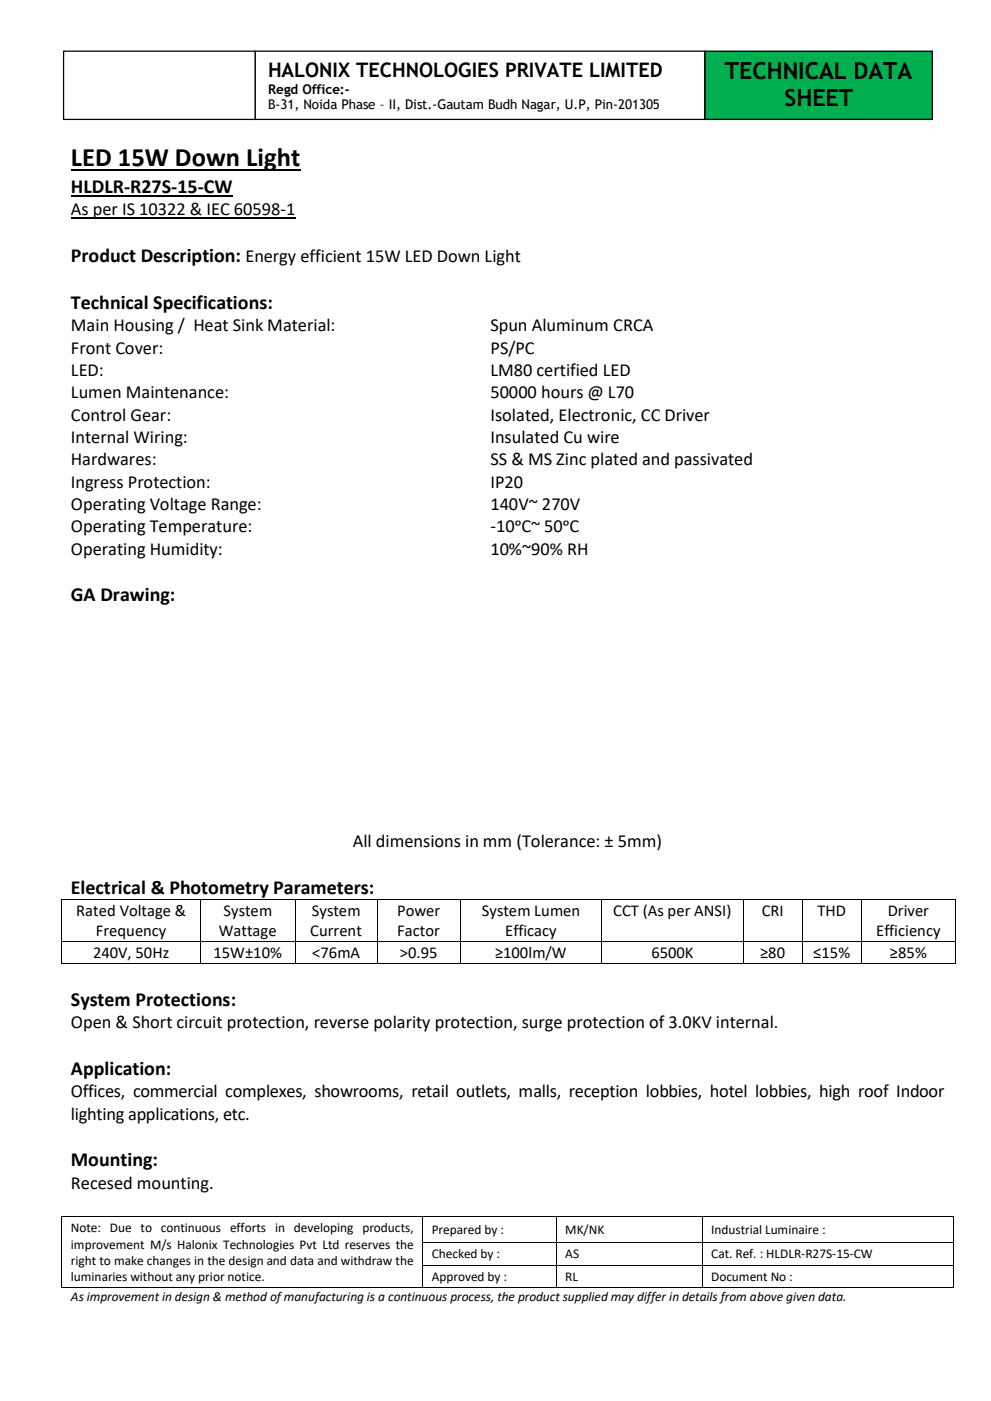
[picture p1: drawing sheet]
<svg xmlns="http://www.w3.org/2000/svg" width="210mm" height="297mm" viewBox="0 0 210 297" stroke-linecap="round" stroke-linejoin="round" font-family="sans-serif">
<defs><g id="words">
<text font-size="5.6" x="15" y="35.3">LED 15W Down Light</text>
<g font-size="5">
<text x="153.7" y="16.7">TECHNICAL DATA</text>
<text x="166.3" y="22.4">SHEET</text>
</g>
<g font-size="4.2">
<text x="56.8" y="16.3">HALONIX TECHNOLOGIES PRIVATE LIMITED</text>
<text x="15" y="40.9">HLDLR-R27S-15-CW</text>
<text x="15" y="55.5">Product Description: Energy efficient 15W LED Down Light</text>
<text x="15" y="65.4">Technical Specifications:</text>
<text x="15" y="127.4">GA Drawing:</text>
<text x="15" y="189.5">Electrical &amp; Photometry Parameters:</text>
<text x="15" y="213.1">System Protections:</text>
<text x="15" y="227.7">Application:</text>
<text x="15" y="247.1">Mounting:</text>
</g>
<g font-size="3.9">
<text x="15" y="45.6">As per IS 10322 &amp; IEC 60598-1</text>
<text x="15" y="70.2">Main Housing / Heat Sink Material:</text>
<text x="104" y="70.2">Spun Aluminum CRCA</text>
<text x="15" y="74.9">Front Cover:</text>
<text x="104" y="74.9">PS/PC</text>
<text x="15" y="79.7">LED:</text>
<text x="104" y="79.7">LM80 certified LED</text>
<text x="15" y="84.4">Lumen Maintenance:</text>
<text x="15" y="89.2">Control Gear:</text>
<text x="104" y="84.4">50000 hours @ L70</text>
<text x="104" y="89.2">Isolated, Electronic, CC Driver</text>
<text x="15" y="93.9">Internal Wiring:</text>
<text x="104" y="93.9">Insulated Cu wire</text>
<text x="15" y="98.6">Hardwares:</text>
<text x="104" y="98.6">SS &amp; MS Zinc plated and passivated</text>
<text x="15" y="103.4">Ingress Protection:</text>
<text x="104" y="103.4">IP20</text>
<text x="15" y="108.1">Operating Voltage Range:</text>
<text x="15" y="112.8">Operating Temperature:</text>
<text x="104" y="108.1">140V~ 270V</text>
<text x="104" y="112.8">-10ᵒC~ 50ᵒC</text>
<text x="15" y="117.6">Operating Humidity:</text>
<text x="104" y="117.6">10%~90% RH</text>
<text x="74.8" y="179.6">All dimensions in mm (Tolerance: ± 5mm)</text>
<text x="15" y="217.9">Open &amp; Short circuit protection, reverse polarity protection, surge protection of 3.0KV internal.</text>
<text x="15" y="232.5">Offices, commercial complexes, showrooms, retail outlets, malls, reception lobbies, hotel lobbies, high roof Indoor</text>
<text x="15" y="237.3">lighting applications, etc.</text>
<text x="15" y="251.9">Recesed mounting.</text>
</g>
<g font-size="3.5">
<text x="16.2" y="194.1">Rated Voltage &amp;</text>
<text x="47.4" y="194.1">System</text>
<text x="66.1" y="194.1">System</text>
<text x="84.2" y="194.1">Power</text>
<text x="102.1" y="194.1">System Lumen</text>
<text x="130" y="194.1">CCT (As per ANSI)</text>
<text x="161.5" y="194.1">CRI</text>
<text x="173.3" y="194.1">THD</text>
<text x="188.2" y="194.1">Driver</text>
<text x="19.7" y="203.1">240V, 50Hz</text>
<text x="20.3" y="198.4">Frequency</text>
<text x="45.3" y="203.1">15W±10%</text>
<text x="46.4" y="198.4">Wattage</text>
<text x="65.8" y="198.4">Current</text>
<text x="66.2" y="203.1">&lt;76mA</text>
<text x="84.2" y="198.4">Factor</text>
<text x="84.8" y="203.1">&gt;0.95</text>
<text x="104.9" y="203.1">≥100lm/W</text>
<text x="107.1" y="198.4">Efficacy</text>
<text x="138.1" y="203.1">6500K</text>
<text x="161.1" y="203.1">≥80</text>
<text x="172.4" y="203.1">≤15%</text>
<text x="185.7" y="198.4">Efficiency</text>
<text x="188.6" y="203.1">≥85%</text>
</g>
<g font-size="2.8">
<text x="56.8" y="19.9">Regd Office:-</text>
<text x="56.8" y="23.2">B-31, Noida Phase – II, Dist.-Gautam Budh Nagar, U.P, Pin-201305</text>
<text x="15" y="261.1">Note: Due to continuous efforts in developing products,</text>
<text x="91.5" y="261.5">Prepared by :</text>
<text x="119.8" y="261.5">MK/NK</text>
<text x="150.7" y="261.5">Industrial Luminaire :</text>
<text x="15" y="264.6">improvement M/s Halonix Technologies Pvt Ltd reserves the</text>
<text x="15" y="268">right to make changes in the design and data and withdraw the</text>
<text x="91.5" y="266.6">Checked by :</text>
<text x="119.8" y="266.6">AS</text>
<text x="150.7" y="266.6">Cat. Ref. : HLDLR-R27S-15-CW</text>
<text x="15" y="271.5">luminaries without any prior notice.</text>
<text x="15" y="275.7">As improvement in design &amp; method of manufacturing is a continuous process, the product supplied may differ in details from above given data.</text>
<text x="91.5" y="271.5">Approved by :</text>
<text x="119.8" y="271.5">RL</text>
<text x="150.7" y="271.5">Document No :</text>
</g>
</g></defs>
<path d="M15 36.1h48.7" fill="none" stroke="#000" stroke-width=".38"/>
<path d="M15 41.5h34.3" fill="none" stroke="#000" stroke-width=".3"/>
<path d="M15 46.2h47.6" fill="none" stroke="#000" stroke-width=".25"/>
<g fill="#000">
<path d="M13 190.6h.2v.2h-.2z" fill-rule="evenodd"/>
<path d="M13 190.6h.2v.2h-.2z" fill-rule="evenodd"/>
<path d="M13 199.5h.2v.2h-.2z" fill-rule="evenodd"/>
<path d="M42.5 190.6h.1v.2h-.1z" fill-rule="evenodd"/>
<path d="M42.5 199.5h.1v.2h-.1z" fill-rule="evenodd"/>
<path d="M62.5 190.6h.2v.2h-.2z" fill-rule="evenodd"/>
<path d="M62.5 199.5h.2v.2h-.2z" fill-rule="evenodd"/>
<path d="M80 190.6h.2v.2h-.2z" fill-rule="evenodd"/>
<path d="M80 199.5h.2v.2h-.2z" fill-rule="evenodd"/>
<path d="M97.5 190.6h.1v.2h-.1z" fill-rule="evenodd"/>
<path d="M97.5 199.5h.1v.2h-.1z" fill-rule="evenodd"/>
<path d="M127.5 190.6h.2v.2h-.2z" fill-rule="evenodd"/>
<path d="M127.5 199.5h.2v.2h-.2z" fill-rule="evenodd"/>
<path d="M157.5 190.6h.2v.2h-.2z" fill-rule="evenodd"/>
<path d="M157.5 199.5h.2v.2h-.2z" fill-rule="evenodd"/>
<path d="M170 190.6h.2v.2h-.2z" fill-rule="evenodd"/>
<path d="M170 199.5h.2v.2h-.2z" fill-rule="evenodd"/>
<path d="M182.5 190.6h.2v.2h-.2z" fill-rule="evenodd"/>
<path d="M182.5 199.5h.2v.2h-.2z" fill-rule="evenodd"/>
<path d="M202.5 190.6h.2v.2h-.2z" fill-rule="evenodd"/>
<path d="M202.5 190.6h.2v.2h-.2z" fill-rule="evenodd"/>
<path d="M202.5 199.5h.2v.2h-.2z" fill-rule="evenodd"/>
<path d="M13 204.2h.2v.2h-.2z" fill-rule="evenodd"/>
<path d="M13 204.2h.2v.2h-.2z" fill-rule="evenodd"/>
<path d="M42.5 204.2h.1v.2h-.1z" fill-rule="evenodd"/>
<path d="M62.5 204.2h.2v.2h-.2z" fill-rule="evenodd"/>
<path d="M80 204.2h.2v.2h-.2z" fill-rule="evenodd"/>
<path d="M97.5 204.2h.1v.2h-.1z" fill-rule="evenodd"/>
<path d="M127.5 204.2h.2v.2h-.2z" fill-rule="evenodd"/>
<path d="M157.5 204.2h.2v.2h-.2z" fill-rule="evenodd"/>
<path d="M170 204.2h.2v.2h-.2z" fill-rule="evenodd"/>
<path d="M182.5 204.2h.2v.2h-.2z" fill-rule="evenodd"/>
<path d="M202.5 204.2h.2v.2h-.2z" fill-rule="evenodd"/>
<path d="M202.5 204.2h.2v.2h-.2z" fill-rule="evenodd"/>
<path d="M13 257.8h.2v.1h-.2z" fill-rule="evenodd"/>
<path d="M13 257.8h.2v.1h-.2z" fill-rule="evenodd"/>
<path d="M89.6 257.8h.1v.1h-.1z" fill-rule="evenodd"/>
<path d="M117.9 257.8h.2v.1h-.2z" fill-rule="evenodd"/>
<path d="M148.8 257.8h.1v.1h-.1z" fill-rule="evenodd"/>
<path d="M201.9 257.8h.2v.1h-.2z" fill-rule="evenodd"/>
<path d="M201.9 257.8h.2v.1h-.2z" fill-rule="evenodd"/>
<path d="M13 263.2h.2v.1h-.2z" fill-rule="evenodd"/>
<path d="M13 268.1h.2v.2h-.2z" fill-rule="evenodd"/>
<path d="M13 272.8h.2v.2h-.2z" fill-rule="evenodd"/>
<path d="M13 272.8h.2v.2h-.2z" fill-rule="evenodd"/>
<path d="M89.6 263.2h.1v.1h-.1z" fill-rule="evenodd"/>
<path d="M89.6 268.1h.1v.2h-.1z" fill-rule="evenodd"/>
<path d="M89.6 272.8h.1v.2h-.1z" fill-rule="evenodd"/>
<path d="M117.9 263.2h.2v.1h-.2z" fill-rule="evenodd"/>
<path d="M117.9 268.1h.2v.2h-.2z" fill-rule="evenodd"/>
<path d="M117.9 272.8h.2v.2h-.2z" fill-rule="evenodd"/>
<path d="M148.8 263.2h.1v.1h-.1z" fill-rule="evenodd"/>
<path d="M148.8 268.1h.1v.2h-.1z" fill-rule="evenodd"/>
<path d="M148.8 272.8h.1v.2h-.1z" fill-rule="evenodd"/>
<path d="M201.9 263.2h.2v.1h-.2z" fill-rule="evenodd"/>
<path d="M201.9 268.1h.2v.2h-.2z" fill-rule="evenodd"/>
<path d="M201.9 272.8h.2v.2h-.2z" fill-rule="evenodd"/>
<path d="M201.9 272.8h.2v.2h-.2z" fill-rule="evenodd"/>
</g>
<g fill="none" stroke="#000" stroke-width=".21">
<path d="M13.1 190.8v8.7M13.1 199.7v4.5M13.2 190.7h29.3M13.2 199.6h29.3M42.6 190.8v8.7M42.6 199.7v4.5M42.6 190.7h19.9M42.6 199.6h19.9M62.6 190.8v8.7M62.6 199.7v4.5M62.7 190.7h17.3M62.7 199.6h17.3"/>
<path d="M80.1 190.8v8.7M80.1 199.7v4.5M80.2 190.7h17.3M80.2 199.6h17.3M97.6 190.8v8.7M97.6 199.7v4.5M97.6 190.7h29.9M97.6 199.6h29.9M127.6 190.8v8.7M127.6 199.7v4.5M127.7 190.7h29.8M127.7 199.6h29.8"/>
<path d="M157.6 190.8v8.7M157.6 199.7v4.5M157.7 190.7h12.3M157.7 199.6h12.3M170.1 190.8v8.7M170.1 199.7v4.5M170.2 190.7h12.3M170.2 199.6h12.3M182.6 190.8v8.7M182.6 199.7v4.5M182.7 190.7h19.8M182.7 199.6h19.8"/>
<path d="M202.6 190.8v8.7M202.6 199.7v4.5M13.2 204.3h29.3M42.6 204.3h19.9M62.7 204.3h17.3M80.2 204.3h17.3M97.6 204.3h29.9M127.7 204.3h29.8M157.7 204.3h12.3M170.2 204.3h12.3M182.7 204.3h19.8M13.1 257.9v5.3"/>
<path d="M13.2 257.8h76.4M89.6 257.9v5.3M89.7 257.8h28.2M118 257.9v5.3M118.1 257.8h30.7M148.8 257.9v5.3M148.9 257.8h53M202 257.9v5.3M13.1 263.3v4.8M13.1 268.3v4.5M13.2 272.9h76.4M89.6 263.3v4.8"/>
<path d="M89.6 268.3v4.5M89.7 263.3h28.2M89.7 268.2h28.2M89.7 272.9h28.2M118 263.3v4.8M118 268.3v4.5M118.1 263.3h30.7M118.1 268.2h30.7M118.1 272.9h30.7M148.8 263.3v4.8M148.8 268.3v4.5M148.9 263.3h53"/>
<path d="M148.9 268.2h53M148.9 272.9h53M202 263.3v4.8M202 268.3v4.5"/>
</g>
<path d="M149.4 10.8h48.2v14.5h-48.2z" fill-rule="evenodd" fill="#00b050"/>
<path d="M149.4 10.8h48.2v14.5h-48.2z" fill="none" stroke="#000" stroke-width=".26"/>
<path d="M13.5 10.8h40.6v14.5h-40.6z" fill-rule="evenodd" fill="#fff"/>
<path d="M13.5 10.8h40.6v14.5h-40.6z" fill="none" stroke="#000" stroke-width=".26"/>
<path d="M54.1 10.8h95.3v14.5h-95.3z" fill-rule="evenodd" fill="#fff"/>
<path d="M54.1 10.8h95.3v14.5h-95.3z" fill="none" stroke="#000" stroke-width=".26"/>
<use href="#words"/>
</svg>
